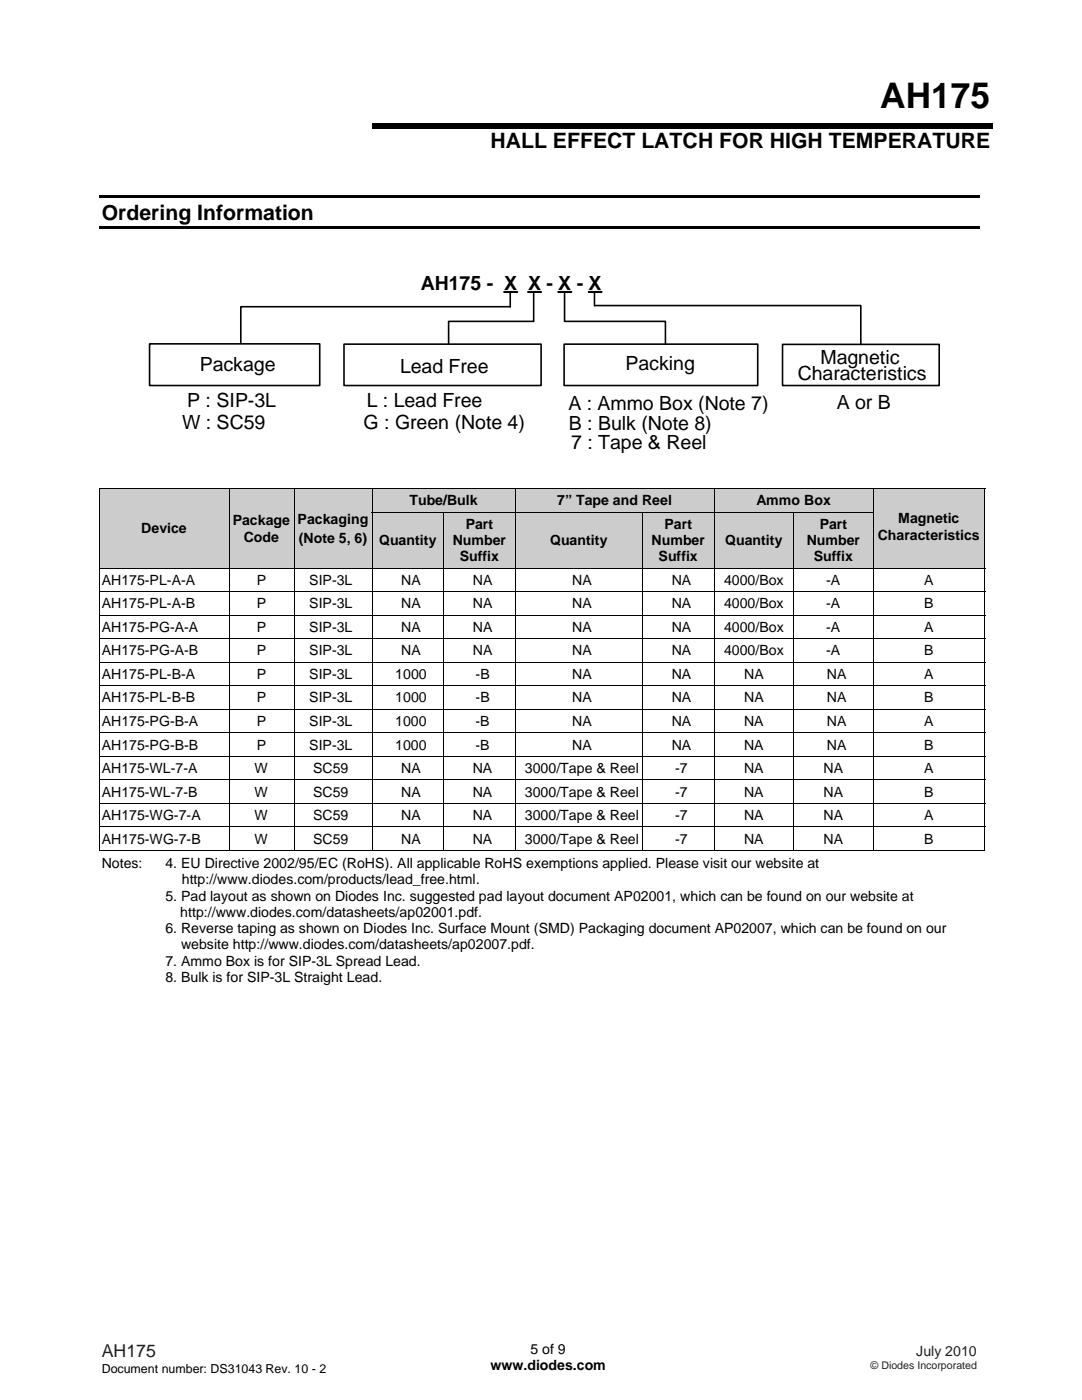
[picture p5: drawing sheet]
<svg xmlns="http://www.w3.org/2000/svg" width="216mm" height="279mm" viewBox="0 0 216 279" stroke-linecap="round" stroke-linejoin="round" font-family="sans-serif">
<defs><g id="words">
<text font-size="7" x="175.6" y="21.6">AH175</text>
<g font-size="4.2">
<text x="97.9" y="29.5">HALL EFFECT LATCH FOR HIGH TEMPERATURE</text>
<text x="20.3" y="43.8">Ordering Information</text>
</g>
<g font-size="3.9">
<text x="83.9" y="57.8">AH175 - X X - X - X</text>
<text x="39.9" y="74.1">Package</text>
<text x="79.8" y="74.4">Lead Free</text>
<text x="124.8" y="73.9">Packing</text>
<text x="159.2" y="75.8">Characteristics</text>
<text x="163.7" y="72.6">Magnetic</text>
<text x="37.4" y="81.2">P : SIP-3L</text>
<text x="73.2" y="81.3">L : Lead Free</text>
<text x="113.4" y="81.8">A : Ammo Box (Note 7)</text>
<text x="167" y="81.7">A or B</text>
<text x="36.3" y="85.6">W : SC59</text>
<text x="72.6" y="85.6">G : Green (Note 4)</text>
<text x="113.5" y="85.7">B : Bulk (Note 8)</text>
<text x="114" y="89.7">7 : Tape &amp; Reel</text>
</g>
<text font-size="3.5" fill="#231f20" x="20.3" y="270.9">AH175</text>
<g font-size="2.8">
<text x="81.7" y="100.9">Tube/Bulk</text>
<text x="111.2" y="100.9">7” Tape and Reel</text>
<text x="150.9" y="100.9">Ammo Box</text>
<text x="28.2" y="106.4">Device</text>
<text x="46.4" y="104.8">Package</text>
<text x="59.4" y="104.5">Packaging</text>
<text x="92.9" y="105.6">Part</text>
<text x="132.6" y="105.6">Part</text>
<text x="163.6" y="105.6">Part</text>
<text x="175.2" y="107.7">Characteristics</text>
<text x="179.2" y="104.5">Magnetic</text>
<text x="48.6" y="108.1">Code</text>
<text x="59.6" y="108.4">(Note 5, 6)</text>
<text x="75.6" y="108.8">Quantity</text>
<text x="90.3" y="108.8">Number</text>
<text x="91.7" y="112">Suffix</text>
<text x="109.8" y="108.8">Quantity</text>
<text x="130" y="108.8">Number</text>
<text x="131.4" y="112">Suffix</text>
<text x="144.7" y="108.8">Quantity</text>
<text x="161" y="108.8">Number</text>
<text x="162.4" y="112">Suffix</text>
<text x="20.3" y="116.7">AH175-PL-A-A</text>
<text x="51.2" y="116.7">P</text>
<text x="61.7" y="116.7">SIP-3L</text>
<text x="80.1" y="116.7">NA</text>
<text x="94.4" y="116.7">NA</text>
<text x="114.2" y="116.7">NA</text>
<text x="134" y="116.7">NA</text>
<text x="144.5" y="116.7">4000/Box</text>
<text x="164.9" y="116.7">-A</text>
<text x="184.4" y="116.7">A</text>
<text x="20.3" y="121.4">AH175-PL-A-B</text>
<text x="51.2" y="121.4">P</text>
<text x="61.7" y="121.4">SIP-3L</text>
<text x="80.1" y="121.4">NA</text>
<text x="94.4" y="121.4">NA</text>
<text x="114.2" y="121.4">NA</text>
<text x="134" y="121.4">NA</text>
<text x="144.5" y="121.4">4000/Box</text>
<text x="164.9" y="121.4">-A</text>
<text x="184.4" y="121.4">B</text>
<text x="20.3" y="126.1">AH175-PG-A-A</text>
<text x="20.3" y="130.8">AH175-PG-A-B</text>
<text x="51.2" y="126.1">P</text>
<text x="51.2" y="130.8">P</text>
<text x="61.7" y="126.1">SIP-3L</text>
<text x="61.7" y="130.8">SIP-3L</text>
<text x="80.1" y="126.1">NA</text>
<text x="80.1" y="130.8">NA</text>
<text x="94.4" y="126.1">NA</text>
<text x="94.4" y="130.8">NA</text>
<text x="114.2" y="126.1">NA</text>
<text x="114.2" y="130.8">NA</text>
<text x="134" y="126.1">NA</text>
<text x="134" y="130.8">NA</text>
<text x="144.5" y="126.1">4000/Box</text>
<text x="144.5" y="130.8">4000/Box</text>
<text x="164.9" y="126.1">-A</text>
<text x="164.9" y="130.8">-A</text>
<text x="184.4" y="126.1">A</text>
<text x="184.4" y="130.8">B</text>
<text x="20.3" y="135.5">AH175-PL-B-A</text>
<text x="51.2" y="135.5">P</text>
<text x="61.7" y="135.5">SIP-3L</text>
<text x="78.9" y="135.5">1000</text>
<text x="94.9" y="135.5">-B</text>
<text x="114.2" y="135.5">NA</text>
<text x="134" y="135.5">NA</text>
<text x="148.5" y="135.5">NA</text>
<text x="165" y="135.5">NA</text>
<text x="184.4" y="135.5">A</text>
<text x="20.3" y="140.2">AH175-PL-B-B</text>
<text x="51.2" y="140.2">P</text>
<text x="61.7" y="140.2">SIP-3L</text>
<text x="78.9" y="140.2">1000</text>
<text x="94.9" y="140.2">-B</text>
<text x="114.2" y="140.2">NA</text>
<text x="134" y="140.2">NA</text>
<text x="148.5" y="140.2">NA</text>
<text x="165" y="140.2">NA</text>
<text x="184.4" y="140.2">B</text>
<text x="20.3" y="144.9">AH175-PG-B-A</text>
<text x="20.3" y="149.6">AH175-PG-B-B</text>
<text x="51.2" y="144.9">P</text>
<text x="51.2" y="149.6">P</text>
<text x="61.7" y="144.9">SIP-3L</text>
<text x="61.7" y="149.6">SIP-3L</text>
<text x="78.9" y="144.9">1000</text>
<text x="78.9" y="149.6">1000</text>
<text x="94.9" y="144.9">-B</text>
<text x="94.9" y="149.6">-B</text>
<text x="114.2" y="144.9">NA</text>
<text x="114.2" y="149.6">NA</text>
<text x="134" y="144.9">NA</text>
<text x="134" y="149.6">NA</text>
<text x="148.5" y="144.9">NA</text>
<text x="148.5" y="149.6">NA</text>
<text x="165" y="144.9">NA</text>
<text x="165" y="149.6">NA</text>
<text x="184.4" y="144.9">A</text>
<text x="184.4" y="149.6">B</text>
<text x="20.3" y="154.3">AH175-WL-7-A</text>
<text x="50.8" y="154.3">W</text>
<text x="62.5" y="154.3">SC59</text>
<text x="80" y="154.3">NA</text>
<text x="94.3" y="154.3">NA</text>
<text x="104.7" y="154.3">3000/Tape &amp; Reel</text>
<text x="134.7" y="154.3">-7</text>
<text x="148.5" y="154.3">NA</text>
<text x="164.3" y="154.3">NA</text>
<text x="184.4" y="154.3">A</text>
<text x="20.3" y="159">AH175-WL-7-B</text>
<text x="50.8" y="159">W</text>
<text x="62.5" y="159">SC59</text>
<text x="80" y="159">NA</text>
<text x="94.3" y="159">NA</text>
<text x="104.7" y="159">3000/Tape &amp; Reel</text>
<text x="134.7" y="159">-7</text>
<text x="148.5" y="159">NA</text>
<text x="164.3" y="159">NA</text>
<text x="184.4" y="159">B</text>
<text x="20.3" y="163.7">AH175-WG-7-A</text>
<text x="50.8" y="163.7">W</text>
<text x="62.5" y="163.7">SC59</text>
<text x="80.1" y="163.7">NA</text>
<text x="94.3" y="163.7">NA</text>
<text x="104.7" y="163.7">3000/Tape &amp; Reel</text>
<text x="134.7" y="163.7">-7</text>
<text x="148.5" y="163.7">NA</text>
<text x="164.3" y="163.7">NA</text>
<text x="184.4" y="163.7">A</text>
<text x="20.3" y="168.3">AH175-WG-7-B</text>
<text x="20.3" y="173.2">Notes:</text>
<text x="33" y="173.2">4. EU Directive 2002/95/EC (RoHS). All applicable RoHS exemptions applied. Please visit our website at</text>
<text x="50.8" y="168.3">W</text>
<text x="62.5" y="168.3">SC59</text>
<text x="80.1" y="168.3">NA</text>
<text x="94.3" y="168.3">NA</text>
<text x="104.7" y="168.3">3000/Tape &amp; Reel</text>
<text x="134.7" y="168.3">-7</text>
<text x="148.5" y="168.3">NA</text>
<text x="164.3" y="168.3">NA</text>
<text x="184.4" y="168.3">B</text>
<text x="33" y="179.7">5. Pad layout as shown on Diodes Inc. suggested pad layout document AP02001, which can be found on our website at</text>
<text x="36.3" y="176.5">http://www.diodes.com/products/lead_free.html.</text>
<text x="36" y="183">http://www.diodes.com/datasheets/ap02001.pdf.</text>
<text x="33" y="186.2">6. Reverse taping as shown on Diodes Inc. Surface Mount (SMD) Packaging document AP02007, which can be found on our</text>
<text x="36.1" y="189.5">website http://www.diodes.com/datasheets/ap02007.pdf.</text>
<text x="33" y="192.7">7. Ammo Box is for SIP-3L Spread Lead.</text>
<text x="33" y="196">8. Bulk is for SIP-3L Straight Lead.</text>
<text x="97.9" y="273.5">www.diodes.com</text>
<text x="105.8" y="270.2">5 of 9</text>
</g>
<text font-size="2.8" fill="#231f20" x="182.8" y="270.6">July 2010</text>
<text font-size="2.5" x="20.3" y="274">Document number: DS31043 Rev. 10 - 2</text>
<text font-size="2.1" fill="#231f20" x="173.7" y="273.2">© Diodes Incorporated</text>
</g></defs>
<path d="M19.8 39h175.6v.5h-175.6zM74.3 24.5h123.8v1.1h-123.8zM19.8 45.1h175.6v.5h-175.6z" fill="#000"/>
<path d="M100.6 58.3h2.6M105.4 58.3h2.6M111.4 58.3h2.6M117.5 58.3h2.5" fill="none" stroke="#000" stroke-width=".42"/>
<path d="M106.5 58.6v5.5M112.6 58.6v5.5M29.8 68.6h34v8.3h-34zM68.6 68.7h39.4v8.2h-39.4zM106.5 64.1h-17v4.5M112.6 68.7h38.6v8.2h-38.6zM112.6 64.1h20.2v4.6" fill="none" stroke="#000" stroke-width=".32"/>
<path d="M156.1 68.7h28.1v8.2h-28.1z" fill="#fff"/>
<path d="M101.8 58.4v2.8h-53.8v7.2M118.6 58.3v2.7M118.7 61h53.1v7.7M156.1 68.7h31.3v8.2h-31.3z" fill="none" stroke="#000" stroke-width=".32"/>
<g fill="#ccc">
<path d="M19.9 97.6h25.7v15.7h-25.7z"/>
<path d="M20.3 103.8h24.9v3.3h-24.9z"/>
<path d="M45.8 97.6h12.8v15.7h-12.8z"/>
<path d="M46.2 101.6h12v3.9h-12z"/>
<path d="M46.2 105.5h12v3.8h-12z"/>
<path d="M58.8 97.6h15.4v15.7h-15.4z"/>
<path d="M59.2 101.3h14.6v4.5h-14.6z"/>
<path d="M59.2 105.8h14.6v3.9h-14.6z"/>
<path d="M74.4 97.6h28.4v4.6h-28.4z"/>
<path d="M74.8 97.6h27.6v4.6h-27.6z"/>
<path d="M102.9 97.6h39.6v4.6h-39.6z"/>
<path d="M103.3 97.6h38.7v4.6h-38.7z"/>
<path d="M142.6 97.6h31.6v4.6h-31.6z"/>
<path d="M143 97.6h30.8v4.6h-30.8z"/>
<path d="M174.4 97.6h22v15.7h-22z"/>
<path d="M174.8 97.6h21.2v7.5h-21.2z"/>
<path d="M174.8 105.1h21.2v3.3h-21.2z"/>
</g>
<path d="M19.7 97.5h.2v.1h-.2zM196.4 97.5h.2v.1h-.2z" fill="#000"/>
<path d="M19.7 97.5h176.9M19.8 97.6v4.6M45.7 97.6v4.6M58.7 97.6v4.6M74.3 97.6v4.6M102.8 97.6v4.6M142.5 97.6v4.6M174.3 97.6v4.6M196.5 97.6v4.6" fill="none" stroke="#000" stroke-width=".2"/>
<g fill="#ccc">
<path d="M74.4 102.3h14.1v11h-14.1z"/>
<path d="M74.8 105.6h13.3v4.5h-13.3z"/>
<path d="M88.6 102.3h14.2v11h-14.2z"/>
<path d="M89 102.3h13.4v3.9h-13.4z"/>
<path d="M89 106.2h13.4v3.2h-13.4z"/>
<path d="M89 109.4h13.4v3.9h-13.4z"/>
<path d="M102.9 102.3h25.3v11h-25.3z"/>
<path d="M103.3 105.6h24.5v4.5h-24.5z"/>
<path d="M128.3 102.3h14.2v11h-14.2z"/>
<path d="M128.7 102.3h13.3v3.9h-13.3z"/>
<path d="M128.7 106.2h13.3v3.2h-13.3z"/>
<path d="M128.7 109.4h13.3v3.9h-13.3z"/>
<path d="M142.6 102.3h15.7v11h-15.7z"/>
<path d="M143 105.6h14.9v4.5h-14.9z"/>
<path d="M158.5 102.3h15.7v11h-15.7z"/>
<path d="M158.9 102.3h14.9v3.9h-14.9z"/>
<path d="M158.9 106.2h14.9v3.2h-14.9z"/>
<path d="M158.9 109.4h14.9v3.9h-14.9z"/>
</g>
<path d="M19.7 102.2h.2v.1h-.2zM45.6 102.2h.2v.1h-.2zM58.6 102.2h.2v.1h-.2zM196.4 102.2h.2v.1h-.2zM196.4 169.6h.2v.2h-.2z" fill="#000"/>
<g fill="none" stroke="#000" stroke-width=".2">
<path d="M19.7 113.4h176.9M19.7 118.1h176.9M19.8 102.3v11M19.8 113.5v4.5M19.8 118.2v4.5M45.7 102.3v11M45.7 113.5v4.5M45.7 118.2v4.5M58.7 102.3v11M58.7 113.5v4.5M58.7 118.2v4.5M74.2 102.2h100.2"/>
<path d="M74.3 102.3v11M74.3 113.5v4.5M74.3 118.2v4.5M88.6 102.3v11M88.6 113.5v4.5M88.6 118.2v4.5M102.8 102.3v11M102.8 113.5v4.5M102.8 118.2v4.5M128.2 102.3v11M128.2 113.5v4.5M128.2 118.2v4.5"/>
<path d="M142.5 102.3v11M142.5 113.5v4.5M142.5 118.2v4.5M158.4 102.3v11M158.4 113.5v4.5M158.4 118.2v4.5M174.3 102.3v11M174.3 113.5v4.5M174.3 118.2v4.5M196.5 102.3v11M196.5 113.5v4.5M196.5 118.2v4.5"/>
<path d="M19.7 122.8h176.9M19.7 127.5h176.9M19.7 132.2h176.9M19.7 136.9h176.9M19.8 122.9v4.5M19.8 127.6v4.5M19.8 132.2v4.6M19.8 136.9v4.6M45.7 122.9v4.5M45.7 127.6v4.5M45.7 132.2v4.6M45.7 136.9v4.6"/>
<path d="M58.7 122.9v4.5M58.7 127.6v4.5M58.7 132.2v4.6M58.7 136.9v4.6M74.3 122.9v4.5M74.3 127.6v4.5M74.3 132.2v4.6M74.3 136.9v4.6M88.6 122.9v4.5M88.6 127.6v4.5M88.6 132.2v4.6M88.6 136.9v4.6"/>
<path d="M102.8 122.9v4.5M102.8 127.6v4.5M102.8 132.2v4.6M102.8 136.9v4.6M128.2 122.9v4.5M128.2 127.6v4.5M128.2 132.2v4.6M128.2 136.9v4.6M142.5 122.9v4.5M142.5 127.6v4.5M142.5 132.2v4.6M142.5 136.9v4.6"/>
<path d="M158.4 122.9v4.5M158.4 127.6v4.5M158.4 132.2v4.6M158.4 136.9v4.6M174.3 122.9v4.5M174.3 127.6v4.5M174.3 132.2v4.6M174.3 136.9v4.6M196.5 122.9v4.5M196.5 127.6v4.5M196.5 132.2v4.6M196.5 136.9v4.6"/>
<path d="M19.7 141.6h176.9M19.7 146.2h176.9M19.7 150.9h176.9M19.7 155.6h176.9M19.8 141.6v4.6M19.8 146.3v4.6M19.8 151v4.6M19.8 155.7v4.5M45.7 141.6v4.6M45.7 146.3v4.6M45.7 151v4.6M45.7 155.7v4.5"/>
<path d="M58.7 141.6v4.6M58.7 146.3v4.6M58.7 151v4.6M58.7 155.7v4.5M74.3 141.6v4.6M74.3 146.3v4.6M74.3 151v4.6M74.3 155.7v4.5M88.6 141.6v4.6M88.6 146.3v4.6M88.6 151v4.6M88.6 155.7v4.5"/>
<path d="M102.8 141.6v4.6M102.8 146.3v4.6M102.8 151v4.6M102.8 155.7v4.5M128.2 141.6v4.6M128.2 146.3v4.6M128.2 151v4.6M128.2 155.7v4.5M142.5 141.6v4.6M142.5 146.3v4.6M142.5 151v4.6M142.5 155.7v4.5"/>
<path d="M158.4 141.6v4.6M158.4 146.3v4.6M158.4 151v4.6M158.4 155.7v4.5M174.3 141.6v4.6M174.3 146.3v4.6M174.3 151v4.6M174.3 155.7v4.5M196.5 141.6v4.6M196.5 146.3v4.6M196.5 151v4.6M196.5 155.7v4.5"/>
<path d="M19.7 160.3h176.9M19.7 165h176.9M19.7 169.7h25.9M19.8 160.4v4.5M19.8 165.1v4.7M45.7 160.4v4.5M45.7 165.1v4.7M45.8 169.7h12.8M58.7 160.4v4.5M58.7 165.1v4.7M58.8 169.7h15.4M74.3 160.4v4.5"/>
<path d="M74.3 165.1v4.7M74.4 169.7h14.1M88.6 160.4v4.5M88.6 165.1v4.7M88.6 169.7h14.2M102.8 160.4v4.5M102.8 165.1v4.7M102.9 169.7h25.3M128.2 160.4v4.5M128.2 165.1v4.7M128.3 169.7h14.2M142.5 160.4v4.5"/>
<path d="M142.5 165.1v4.7M142.6 169.7h15.7M158.4 160.4v4.5M158.4 165.1v4.7M158.5 169.7h15.7M174.3 160.4v4.5M174.3 165.1v4.7M174.4 169.7h22M196.5 160.4v4.5M196.5 165.1v4.7"/>
</g>
<use href="#words"/>
</svg>
